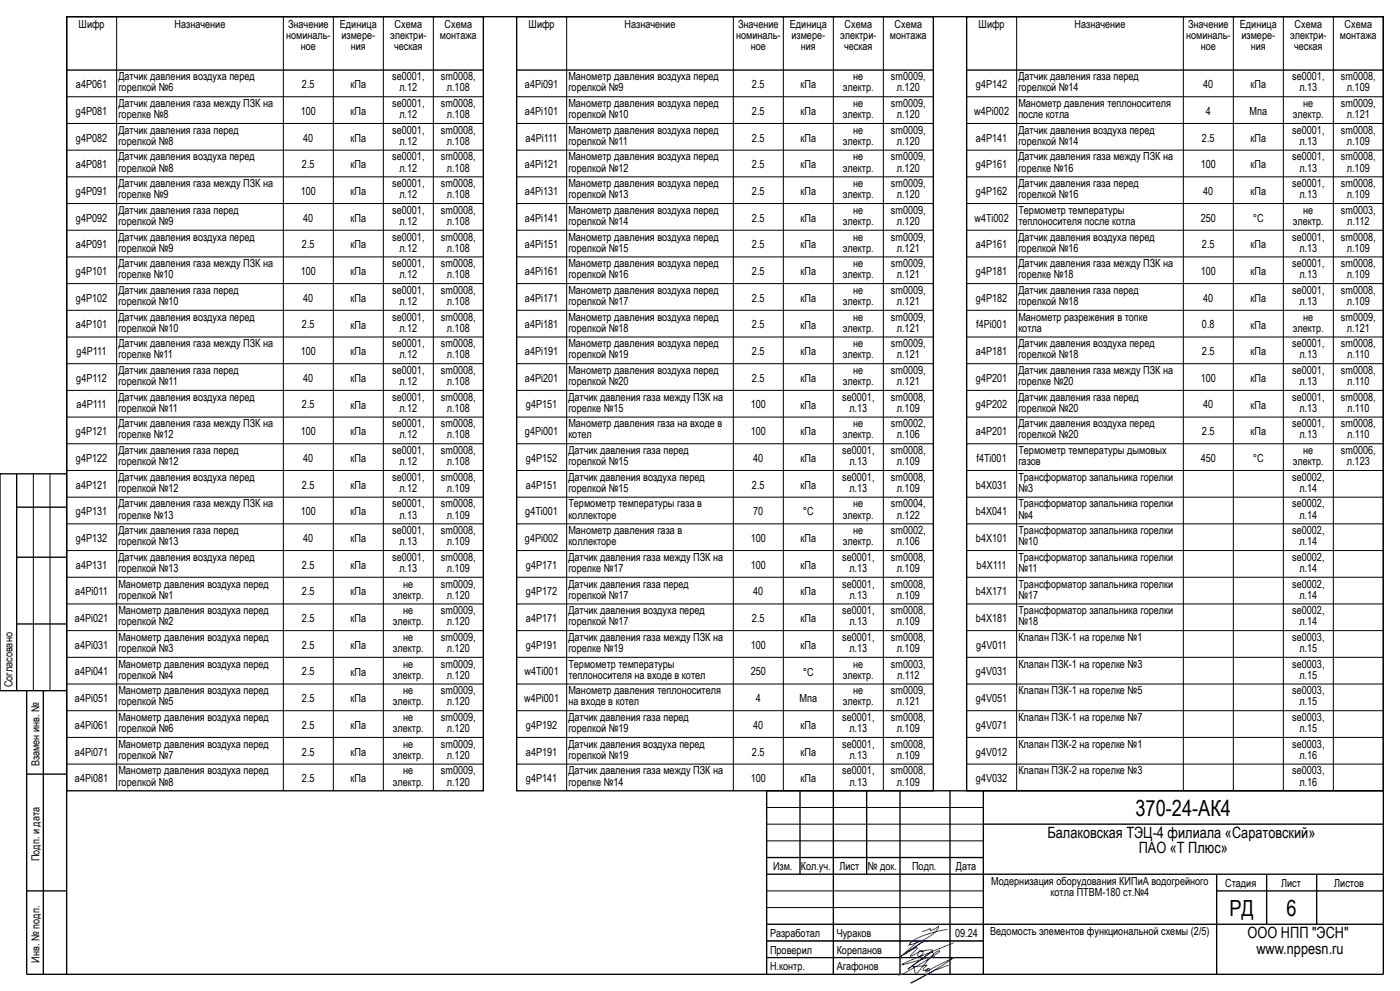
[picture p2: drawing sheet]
<svg xmlns="http://www.w3.org/2000/svg" width="420mm" height="297mm" viewBox="0 0 420 297" stroke-linecap="round" stroke-linejoin="round" font-family="sans-serif">
<defs><g id="words">
<g font-size="6.7">
<text x="340.6" y="244.6">370-24-АК4</text>
<text x="368.8" y="274.7">РД</text>
<text x="386" y="274.6">6</text>
</g>
<g font-size="4.7">
<text x="314.2" y="251.1">Балаковская ТЭЦ-4 филиала «Саратовский»</text>
<text x="341.6" y="255.8">ПАО «Т Плюс»</text>
<text x="374.3" y="281.1">ООО НПП &quot;ЭСН&quot;</text>
<text x="376.9" y="285.8">www.nppesn.ru</text>
</g>
<g font-size="3.3">
<text x="23.6" y="8.4">Шифр</text>
<text x="52.4" y="8.4">Назначение</text>
<text x="85.8" y="11.7">номиналь-</text>
<text x="86.4" y="8.3">Значение</text>
<text x="102" y="8.4">Единица</text>
<text x="102.4" y="11.7">измере-</text>
<text x="117" y="11.7">электри-</text>
<text x="118.4" y="8.3">Схема</text>
<text x="132" y="11.7">монтажа</text>
<text x="133.4" y="8.3">Схема</text>
<text x="158.6" y="8.4">Шифр</text>
<text x="187.4" y="8.4">Назначение</text>
<text x="220.8" y="11.7">номиналь-</text>
<text x="221.4" y="8.3">Значение</text>
<text x="237" y="8.4">Единица</text>
<text x="237.4" y="11.7">измере-</text>
<text x="252" y="11.7">электри-</text>
<text x="253.4" y="8.3">Схема</text>
<text x="267" y="11.7">монтажа</text>
<text x="268.4" y="8.3">Схема</text>
<text x="293.6" y="8.4">Шифр</text>
<text x="322.4" y="8.4">Назначение</text>
<text x="355.8" y="11.7">номиналь-</text>
<text x="356.4" y="8.3">Значение</text>
<text x="372" y="8.4">Единица</text>
<text x="372.4" y="11.7">измере-</text>
<text x="387" y="11.7">электри-</text>
<text x="388.4" y="8.3">Схема</text>
<text x="402" y="11.7">монтажа</text>
<text x="403.4" y="8.3">Схема</text>
<text x="90.2" y="15">ное</text>
<text x="105.2" y="15">ния</text>
<text x="118.2" y="15">ческая</text>
<text x="225.2" y="15">ное</text>
<text x="240.2" y="15">ния</text>
<text x="253.2" y="15">ческая</text>
<text x="360.2" y="15">ное</text>
<text x="375.2" y="15">ния</text>
<text x="388.2" y="15">ческая</text>
<text x="22.8" y="26.4">a4P061</text>
<text x="35.5" y="24.1">Датчик давления воздуха перед</text>
<text x="35.5" y="27.4">горелкой №6</text>
<text x="90.6" y="26.4">2.5</text>
<text x="105.2" y="26.5">кПа</text>
<text x="117.6" y="24.1">se0001,</text>
<text x="119.8" y="27.4">л.12</text>
<text x="132.3" y="24.1">sm0008,</text>
<text x="134" y="27.4">л.108</text>
<text x="157.5" y="26.4">a4Pi091</text>
<text x="170.5" y="24.1">Манометр давления воздуха перед</text>
<text x="170.5" y="27.4">горелкой №9</text>
<text x="225.6" y="26.4">2.5</text>
<text x="240.2" y="26.5">кПа</text>
<text x="252.9" y="27.4">электр.</text>
<text x="256" y="24.1">не</text>
<text x="267.3" y="24.1">sm0009,</text>
<text x="269" y="27.4">л.120</text>
<text x="292.8" y="26.4">g4P142</text>
<text x="305.5" y="24.1">Датчик давления газа перед</text>
<text x="305.5" y="27.4">горелкой №14</text>
<text x="361" y="26.4">40</text>
<text x="375.2" y="26.5">кПа</text>
<text x="387.6" y="24.1">se0001,</text>
<text x="389.8" y="27.4">л.13</text>
<text x="402.3" y="24.1">sm0008,</text>
<text x="404" y="27.4">л.109</text>
<text x="22.8" y="34.4">g4P081</text>
<text x="35.5" y="32.1">Датчик давления газа между ПЗК на</text>
<text x="35.5" y="35.4">горелке №8</text>
<text x="90.2" y="34.4">100</text>
<text x="105.2" y="34.5">кПа</text>
<text x="117.6" y="32.1">se0001,</text>
<text x="119.8" y="35.4">л.12</text>
<text x="132.3" y="32.1">sm0008,</text>
<text x="134" y="35.4">л.108</text>
<text x="157.5" y="34.4">a4Pi101</text>
<text x="170.5" y="32.1">Манометр давления воздуха перед</text>
<text x="170.5" y="35.4">горелкой №10</text>
<text x="225.6" y="34.4">2.5</text>
<text x="240.2" y="34.5">кПа</text>
<text x="252.9" y="35.4">электр.</text>
<text x="256" y="32.1">не</text>
<text x="267.3" y="32.1">sm0009,</text>
<text x="269" y="35.4">л.120</text>
<text x="292.3" y="34.4">w4Pi002</text>
<text x="305.5" y="32.1">Манометр давления теплоносителя</text>
<text x="305.5" y="35.4">после котла</text>
<text x="361.7" y="34.4">4</text>
<text x="374.9" y="34.5">Мпа</text>
<text x="387.9" y="35.4">электр.</text>
<text x="391" y="32.1">не</text>
<text x="402.3" y="32.1">sm0009,</text>
<text x="404" y="35.4">л.121</text>
<text x="35.5" y="40.1">Датчик давления газа перед</text>
<text x="117.6" y="40.1">se0001,</text>
<text x="132.3" y="40.1">sm0008,</text>
<text x="170.5" y="40.1">Манометр давления воздуха перед</text>
<text x="256" y="40.1">не</text>
<text x="267.3" y="40.1">sm0009,</text>
<text x="305.5" y="40.1">Датчик давления воздуха перед</text>
<text x="387.6" y="40.1">se0001,</text>
<text x="402.3" y="40.1">sm0008,</text>
<text x="22.8" y="42.4">g4P082</text>
<text x="35.5" y="43.4">горелкой №8</text>
<text x="91" y="42.4">40</text>
<text x="105.2" y="42.5">кПа</text>
<text x="119.8" y="43.4">л.12</text>
<text x="134" y="43.4">л.108</text>
<text x="157.7" y="42.4">a4Pi111</text>
<text x="170.5" y="43.4">горелкой №11</text>
<text x="225.6" y="42.4">2.5</text>
<text x="240.2" y="42.5">кПа</text>
<text x="252.9" y="43.4">электр.</text>
<text x="269" y="43.4">л.120</text>
<text x="292.8" y="42.4">a4P141</text>
<text x="305.5" y="43.4">горелкой №14</text>
<text x="360.6" y="42.4">2.5</text>
<text x="375.2" y="42.5">кПа</text>
<text x="389.8" y="43.4">л.13</text>
<text x="404" y="43.4">л.109</text>
<text x="22.8" y="50.4">a4P081</text>
<text x="35.5" y="48.1">Датчик давления воздуха перед</text>
<text x="35.5" y="51.4">горелкой №8</text>
<text x="90.6" y="50.4">2.5</text>
<text x="105.2" y="50.5">кПа</text>
<text x="117.6" y="48.1">se0001,</text>
<text x="119.8" y="51.4">л.12</text>
<text x="132.3" y="48.1">sm0008,</text>
<text x="134" y="51.4">л.108</text>
<text x="157.5" y="50.4">a4Pi121</text>
<text x="170.5" y="48.1">Манометр давления воздуха перед</text>
<text x="170.5" y="51.4">горелкой №12</text>
<text x="225.6" y="50.4">2.5</text>
<text x="240.2" y="50.5">кПа</text>
<text x="252.9" y="51.4">электр.</text>
<text x="256" y="48.1">не</text>
<text x="267.3" y="48.1">sm0009,</text>
<text x="269" y="51.4">л.120</text>
<text x="292.8" y="50.4">g4P161</text>
<text x="305.5" y="48.1">Датчик давления газа между ПЗК на</text>
<text x="305.5" y="51.4">горелке №16</text>
<text x="360.2" y="50.4">100</text>
<text x="375.2" y="50.5">кПа</text>
<text x="387.6" y="48.1">se0001,</text>
<text x="389.8" y="51.4">л.13</text>
<text x="402.3" y="48.1">sm0008,</text>
<text x="404" y="51.4">л.109</text>
<text x="22.8" y="58.4">g4P091</text>
<text x="35.5" y="56.1">Датчик давления газа между ПЗК на</text>
<text x="35.5" y="59.4">горелке №9</text>
<text x="90.2" y="58.4">100</text>
<text x="105.2" y="58.5">кПа</text>
<text x="117.6" y="56.1">se0001,</text>
<text x="119.8" y="59.4">л.12</text>
<text x="132.3" y="56.1">sm0008,</text>
<text x="134" y="59.4">л.108</text>
<text x="157.5" y="58.4">a4Pi131</text>
<text x="170.5" y="56.1">Манометр давления воздуха перед</text>
<text x="170.5" y="59.4">горелкой №13</text>
<text x="225.6" y="58.4">2.5</text>
<text x="240.2" y="58.5">кПа</text>
<text x="252.9" y="59.4">электр.</text>
<text x="256" y="56.1">не</text>
<text x="267.3" y="56.1">sm0009,</text>
<text x="269" y="59.4">л.120</text>
<text x="292.8" y="58.4">g4P162</text>
<text x="305.5" y="56.1">Датчик давления газа перед</text>
<text x="305.5" y="59.4">горелкой №16</text>
<text x="361" y="58.4">40</text>
<text x="375.2" y="58.5">кПа</text>
<text x="387.6" y="56.1">se0001,</text>
<text x="389.8" y="59.4">л.13</text>
<text x="402.3" y="56.1">sm0008,</text>
<text x="404" y="59.4">л.109</text>
<text x="35.5" y="64.1">Датчик давления газа перед</text>
<text x="117.6" y="64.1">se0001,</text>
<text x="132.3" y="64.1">sm0008,</text>
<text x="170.5" y="64.1">Манометр давления воздуха перед</text>
<text x="256" y="64.1">не</text>
<text x="267.3" y="64.1">sm0009,</text>
<text x="305.5" y="64.1">Термометр температуры</text>
<text x="391" y="64.1">не</text>
<text x="402.3" y="64.1">sm0003,</text>
<text x="22.8" y="66.4">g4P092</text>
<text x="35.5" y="67.4">горелкой №9</text>
<text x="91" y="66.4">40</text>
<text x="105.2" y="66.5">кПа</text>
<text x="119.8" y="67.4">л.12</text>
<text x="134" y="67.4">л.108</text>
<text x="157.5" y="66.4">a4Pi141</text>
<text x="170.5" y="67.4">горелкой №14</text>
<text x="225.6" y="66.4">2.5</text>
<text x="240.2" y="66.5">кПа</text>
<text x="252.9" y="67.4">электр.</text>
<text x="269" y="67.4">л.120</text>
<text x="292.4" y="66.4">w4Ti002</text>
<text x="305.5" y="67.4">теплоносителя после котла</text>
<text x="360.2" y="66.4">250</text>
<text x="375.8" y="66.5">°C</text>
<text x="387.9" y="67.4">электр.</text>
<text x="404.1" y="67.4">л.112</text>
<text x="22.8" y="74.4">a4P091</text>
<text x="35.5" y="72.1">Датчик давления воздуха перед</text>
<text x="35.5" y="75.4">горелкой №9</text>
<text x="90.6" y="74.4">2.5</text>
<text x="105.2" y="74.5">кПа</text>
<text x="117.6" y="72.1">se0001,</text>
<text x="119.8" y="75.4">л.12</text>
<text x="132.3" y="72.1">sm0008,</text>
<text x="134" y="75.4">л.108</text>
<text x="157.5" y="74.4">a4Pi151</text>
<text x="170.5" y="72.1">Манометр давления воздуха перед</text>
<text x="170.5" y="75.4">горелкой №15</text>
<text x="225.6" y="74.4">2.5</text>
<text x="240.2" y="74.5">кПа</text>
<text x="252.9" y="75.4">электр.</text>
<text x="256" y="72.1">не</text>
<text x="267.3" y="72.1">sm0009,</text>
<text x="269" y="75.4">л.121</text>
<text x="292.8" y="74.4">a4P161</text>
<text x="305.5" y="72.1">Датчик давления воздуха перед</text>
<text x="305.5" y="75.4">горелкой №16</text>
<text x="360.6" y="74.4">2.5</text>
<text x="375.2" y="74.5">кПа</text>
<text x="387.6" y="72.1">se0001,</text>
<text x="389.8" y="75.4">л.13</text>
<text x="402.3" y="72.1">sm0008,</text>
<text x="404" y="75.4">л.109</text>
<text x="22.8" y="82.4">g4P101</text>
<text x="35.5" y="80.1">Датчик давления газа между ПЗК на</text>
<text x="35.5" y="83.4">горелке №10</text>
<text x="90.2" y="82.4">100</text>
<text x="105.2" y="82.5">кПа</text>
<text x="117.6" y="80.1">se0001,</text>
<text x="119.8" y="83.4">л.12</text>
<text x="132.3" y="80.1">sm0008,</text>
<text x="134" y="83.4">л.108</text>
<text x="157.5" y="82.4">a4Pi161</text>
<text x="170.5" y="80.1">Манометр давления воздуха перед</text>
<text x="170.5" y="83.4">горелкой №16</text>
<text x="225.6" y="82.4">2.5</text>
<text x="240.2" y="82.5">кПа</text>
<text x="252.9" y="83.4">электр.</text>
<text x="256" y="80.1">не</text>
<text x="267.3" y="80.1">sm0009,</text>
<text x="269" y="83.4">л.121</text>
<text x="292.8" y="82.4">g4P181</text>
<text x="305.5" y="80.1">Датчик давления газа между ПЗК на</text>
<text x="305.5" y="83.4">горелке №18</text>
<text x="360.2" y="82.4">100</text>
<text x="375.2" y="82.5">кПа</text>
<text x="387.6" y="80.1">se0001,</text>
<text x="389.8" y="83.4">л.13</text>
<text x="402.3" y="80.1">sm0008,</text>
<text x="404" y="83.4">л.109</text>
<text x="35.5" y="88.1">Датчик давления газа перед</text>
<text x="117.6" y="88.1">se0001,</text>
<text x="132.3" y="88.1">sm0008,</text>
<text x="170.5" y="88.1">Манометр давления воздуха перед</text>
<text x="256" y="88.1">не</text>
<text x="267.3" y="88.1">sm0009,</text>
<text x="305.5" y="88.1">Датчик давления газа перед</text>
<text x="387.6" y="88.1">se0001,</text>
<text x="402.3" y="88.1">sm0008,</text>
<text x="22.8" y="90.4">g4P102</text>
<text x="35.5" y="91.4">горелкой №10</text>
<text x="91" y="90.4">40</text>
<text x="105.2" y="90.5">кПа</text>
<text x="119.8" y="91.4">л.12</text>
<text x="134" y="91.4">л.108</text>
<text x="157.5" y="90.4">a4Pi171</text>
<text x="170.5" y="91.4">горелкой №17</text>
<text x="225.6" y="90.4">2.5</text>
<text x="240.2" y="90.5">кПа</text>
<text x="252.9" y="91.4">электр.</text>
<text x="269" y="91.4">л.121</text>
<text x="292.8" y="90.4">g4P182</text>
<text x="305.5" y="91.4">горелкой №18</text>
<text x="361" y="90.4">40</text>
<text x="375.2" y="90.5">кПа</text>
<text x="389.8" y="91.4">л.13</text>
<text x="404" y="91.4">л.109</text>
<text x="22.8" y="98.4">a4P101</text>
<text x="35.5" y="96.1">Датчик давления воздуха перед</text>
<text x="35.5" y="99.4">горелкой №10</text>
<text x="90.6" y="98.4">2.5</text>
<text x="105.2" y="98.5">кПа</text>
<text x="117.6" y="96.1">se0001,</text>
<text x="119.8" y="99.4">л.12</text>
<text x="132.3" y="96.1">sm0008,</text>
<text x="134" y="99.4">л.108</text>
<text x="157.5" y="98.4">a4Pi181</text>
<text x="170.5" y="96.1">Манометр давления воздуха перед</text>
<text x="170.5" y="99.4">горелкой №18</text>
<text x="225.6" y="98.4">2.5</text>
<text x="240.2" y="98.5">кПа</text>
<text x="252.9" y="99.4">электр.</text>
<text x="256" y="96.1">не</text>
<text x="267.3" y="96.1">sm0009,</text>
<text x="269" y="99.4">л.121</text>
<text x="292.9" y="98.4">f4Pi001</text>
<text x="305.5" y="96.1">Манометр разрежения в топке</text>
<text x="305.5" y="99.4">котла</text>
<text x="360.6" y="98.4">0.8</text>
<text x="375.2" y="98.5">кПа</text>
<text x="387.9" y="99.4">электр.</text>
<text x="391" y="96.1">не</text>
<text x="402.3" y="96.1">sm0009,</text>
<text x="404" y="99.4">л.121</text>
<text x="23" y="106.4">g4P111</text>
<text x="35.5" y="104.1">Датчик давления газа между ПЗК на</text>
<text x="35.5" y="107.4">горелке №11</text>
<text x="90.2" y="106.4">100</text>
<text x="105.2" y="106.5">кПа</text>
<text x="117.6" y="104.1">se0001,</text>
<text x="119.8" y="107.4">л.12</text>
<text x="132.3" y="104.1">sm0008,</text>
<text x="134" y="107.4">л.108</text>
<text x="157.5" y="106.4">a4Pi191</text>
<text x="170.5" y="104.1">Манометр давления воздуха перед</text>
<text x="170.5" y="107.4">горелкой №19</text>
<text x="225.6" y="106.4">2.5</text>
<text x="240.2" y="106.5">кПа</text>
<text x="252.9" y="107.4">электр.</text>
<text x="256" y="104.1">не</text>
<text x="267.3" y="104.1">sm0009,</text>
<text x="269" y="107.4">л.121</text>
<text x="292.8" y="106.4">a4P181</text>
<text x="305.5" y="104.1">Датчик давления воздуха перед</text>
<text x="305.5" y="107.4">горелкой №18</text>
<text x="360.6" y="106.4">2.5</text>
<text x="375.2" y="106.5">кПа</text>
<text x="387.6" y="104.1">se0001,</text>
<text x="389.8" y="107.4">л.13</text>
<text x="402.3" y="104.1">sm0008,</text>
<text x="404.1" y="107.4">л.110</text>
<text x="35.5" y="112.1">Датчик давления газа перед</text>
<text x="117.6" y="112.1">se0001,</text>
<text x="132.3" y="112.1">sm0008,</text>
<text x="170.5" y="112.1">Манометр давления воздуха перед</text>
<text x="256" y="112.1">не</text>
<text x="267.3" y="112.1">sm0009,</text>
<text x="305.5" y="112.1">Датчик давления газа между ПЗК на</text>
<text x="387.6" y="112.1">se0001,</text>
<text x="402.3" y="112.1">sm0008,</text>
<text x="22.9" y="114.4">g4P112</text>
<text x="35.5" y="115.4">горелкой №11</text>
<text x="91" y="114.4">40</text>
<text x="105.2" y="114.5">кПа</text>
<text x="119.8" y="115.4">л.12</text>
<text x="134" y="115.4">л.108</text>
<text x="157.5" y="114.4">a4Pi201</text>
<text x="170.5" y="115.4">горелкой №20</text>
<text x="225.6" y="114.4">2.5</text>
<text x="240.2" y="114.5">кПа</text>
<text x="252.9" y="115.4">электр.</text>
<text x="269" y="115.4">л.121</text>
<text x="292.8" y="114.4">g4P201</text>
<text x="305.5" y="115.4">горелке №20</text>
<text x="360.2" y="114.4">100</text>
<text x="375.2" y="114.5">кПа</text>
<text x="389.8" y="115.4">л.13</text>
<text x="404.1" y="115.4">л.110</text>
<text x="23" y="122.4">a4P111</text>
<text x="35.5" y="120.1">Датчик давления воздуха перед</text>
<text x="35.5" y="123.4">горелкой №11</text>
<text x="90.6" y="122.4">2.5</text>
<text x="105.2" y="122.5">кПа</text>
<text x="117.6" y="120.1">se0001,</text>
<text x="119.8" y="123.4">л.12</text>
<text x="132.3" y="120.1">sm0008,</text>
<text x="134" y="123.4">л.108</text>
<text x="157.8" y="122.4">g4P151</text>
<text x="170.5" y="120.1">Датчик давления газа между ПЗК на</text>
<text x="170.5" y="123.4">горелке №15</text>
<text x="225.2" y="122.4">100</text>
<text x="240.2" y="122.5">кПа</text>
<text x="252.6" y="120.1">se0001,</text>
<text x="254.8" y="123.4">л.13</text>
<text x="267.3" y="120.1">sm0008,</text>
<text x="269" y="123.4">л.109</text>
<text x="292.8" y="122.4">g4P202</text>
<text x="305.5" y="120.1">Датчик давления газа перед</text>
<text x="305.5" y="123.4">горелкой №20</text>
<text x="361" y="122.4">40</text>
<text x="375.2" y="122.5">кПа</text>
<text x="387.6" y="120.1">se0001,</text>
<text x="389.8" y="123.4">л.13</text>
<text x="402.3" y="120.1">sm0008,</text>
<text x="404.1" y="123.4">л.110</text>
<text x="22.8" y="130.4">g4P121</text>
<text x="35.5" y="128.1">Датчик давления газа между ПЗК на</text>
<text x="35.5" y="131.4">горелке №12</text>
<text x="90.2" y="130.4">100</text>
<text x="105.2" y="130.5">кПа</text>
<text x="117.6" y="128.1">se0001,</text>
<text x="119.8" y="131.4">л.12</text>
<text x="132.3" y="128.1">sm0008,</text>
<text x="134" y="131.4">л.108</text>
<text x="157.5" y="130.4">g4Pi001</text>
<text x="170.5" y="128.1">Манометр давления газа на входе в</text>
<text x="170.5" y="131.4">котел</text>
<text x="225.2" y="130.4">100</text>
<text x="240.2" y="130.5">кПа</text>
<text x="252.9" y="131.4">электр.</text>
<text x="256" y="128.1">не</text>
<text x="267.3" y="128.1">sm0002,</text>
<text x="269" y="131.4">л.106</text>
<text x="292.8" y="130.4">a4P201</text>
<text x="305.5" y="128.1">Датчик давления воздуха перед</text>
<text x="305.5" y="131.4">горелкой №20</text>
<text x="360.6" y="130.4">2.5</text>
<text x="375.2" y="130.5">кПа</text>
<text x="387.6" y="128.1">se0001,</text>
<text x="389.8" y="131.4">л.13</text>
<text x="402.3" y="128.1">sm0008,</text>
<text x="404.1" y="131.4">л.110</text>
<text x="35.5" y="136.1">Датчик давления газа перед</text>
<text x="117.6" y="136.1">se0001,</text>
<text x="132.3" y="136.1">sm0008,</text>
<text x="170.5" y="136.1">Датчик давления газа перед</text>
<text x="252.6" y="136.1">se0001,</text>
<text x="267.3" y="136.1">sm0008,</text>
<text x="305.5" y="136.1">Термометр температуры дымовых</text>
<text x="391" y="136.1">не</text>
<text x="402.3" y="136.1">sm0006,</text>
<text x="22.8" y="138.4">g4P122</text>
<text x="35.5" y="139.4">горелкой №12</text>
<text x="91" y="138.4">40</text>
<text x="105.2" y="138.5">кПа</text>
<text x="119.8" y="139.4">л.12</text>
<text x="134" y="139.4">л.108</text>
<text x="157.8" y="138.4">g4P152</text>
<text x="170.5" y="139.4">горелкой №15</text>
<text x="226" y="138.4">40</text>
<text x="240.2" y="138.5">кПа</text>
<text x="254.8" y="139.4">л.13</text>
<text x="269" y="139.4">л.109</text>
<text x="293" y="138.4">f4Ti001</text>
<text x="305.5" y="139.4">газов</text>
<text x="360.2" y="138.4">450</text>
<text x="375.8" y="138.5">°C</text>
<text x="387.9" y="139.4">электр.</text>
<text x="404" y="139.4">л.123</text>
<text x="22.8" y="146.4">a4P121</text>
<text x="35.5" y="144.1">Датчик давления воздуха перед</text>
<text x="35.5" y="147.4">горелкой №12</text>
<text x="90.6" y="146.4">2.5</text>
<text x="105.2" y="146.5">кПа</text>
<text x="117.6" y="144.1">se0001,</text>
<text x="119.8" y="147.4">л.12</text>
<text x="132.3" y="144.1">sm0008,</text>
<text x="134" y="147.4">л.109</text>
<text x="157.8" y="146.4">a4P151</text>
<text x="170.5" y="144.1">Датчик давления воздуха перед</text>
<text x="170.5" y="147.4">горелкой №15</text>
<text x="225.6" y="146.4">2.5</text>
<text x="240.2" y="146.5">кПа</text>
<text x="252.6" y="144.1">se0001,</text>
<text x="254.8" y="147.4">л.13</text>
<text x="267.3" y="144.1">sm0008,</text>
<text x="269" y="147.4">л.109</text>
<text x="292.8" y="146.4">b4X031</text>
<text x="305.5" y="144.1">Трансформатор запальника горелки</text>
<text x="305.5" y="147.4">№3</text>
<text x="387.6" y="144.1">se0002,</text>
<text x="389.8" y="147.4">л.14</text>
<text x="22.8" y="154.4">g4P131</text>
<text x="35.5" y="152.1">Датчик давления газа между ПЗК на</text>
<text x="35.5" y="155.4">горелке №13</text>
<text x="90.2" y="154.4">100</text>
<text x="105.2" y="154.5">кПа</text>
<text x="117.6" y="152.1">se0001,</text>
<text x="119.8" y="155.4">л.13</text>
<text x="132.3" y="152.1">sm0008,</text>
<text x="134" y="155.4">л.109</text>
<text x="157.6" y="154.4">g4Ti001</text>
<text x="170.5" y="152.1">Термометр температуры газа в</text>
<text x="170.5" y="155.4">коллекторе</text>
<text x="226" y="154.4">70</text>
<text x="240.8" y="154.5">°C</text>
<text x="252.9" y="155.4">электр.</text>
<text x="256" y="152.1">не</text>
<text x="267.3" y="152.1">sm0004,</text>
<text x="269" y="155.4">л.122</text>
<text x="292.8" y="154.4">b4X041</text>
<text x="305.5" y="152.1">Трансформатор запальника горелки</text>
<text x="305.5" y="155.4">№4</text>
<text x="387.6" y="152.1">se0002,</text>
<text x="389.8" y="155.4">л.14</text>
<text x="35.5" y="160.1">Датчик давления газа перед</text>
<text x="117.6" y="160.1">se0001,</text>
<text x="132.3" y="160.1">sm0008,</text>
<text x="170.5" y="160.1">Манометр давления газа в</text>
<text x="256" y="160.1">не</text>
<text x="267.3" y="160.1">sm0002,</text>
<text x="305.5" y="160.1">Трансформатор запальника горелки</text>
<text x="387.6" y="160.1">se0002,</text>
<text x="22.8" y="162.4">g4P132</text>
<text x="35.5" y="163.4">горелкой №13</text>
<text x="91" y="162.4">40</text>
<text x="105.2" y="162.5">кПа</text>
<text x="119.8" y="163.4">л.13</text>
<text x="134" y="163.4">л.109</text>
<text x="157.5" y="162.4">g4Pi002</text>
<text x="170.5" y="163.4">коллекторе</text>
<text x="225.2" y="162.4">100</text>
<text x="240.2" y="162.5">кПа</text>
<text x="252.9" y="163.4">электр.</text>
<text x="269" y="163.4">л.106</text>
<text x="292.8" y="162.4">b4X101</text>
<text x="305.5" y="163.4">№10</text>
<text x="389.8" y="163.4">л.14</text>
<text x="22.8" y="170.4">a4P131</text>
<text x="35.5" y="168.1">Датчик давления воздуха перед</text>
<text x="35.5" y="171.4">горелкой №13</text>
<text x="90.6" y="170.4">2.5</text>
<text x="105.2" y="170.5">кПа</text>
<text x="117.6" y="168.1">se0001,</text>
<text x="119.8" y="171.4">л.13</text>
<text x="132.3" y="168.1">sm0008,</text>
<text x="134" y="171.4">л.109</text>
<text x="157.8" y="170.4">g4P171</text>
<text x="170.5" y="168.1">Датчик давления газа между ПЗК на</text>
<text x="170.5" y="171.4">горелке №17</text>
<text x="225.2" y="170.4">100</text>
<text x="240.2" y="170.5">кПа</text>
<text x="252.6" y="168.1">se0001,</text>
<text x="254.8" y="171.4">л.13</text>
<text x="267.3" y="168.1">sm0008,</text>
<text x="269" y="171.4">л.109</text>
<text x="293" y="170.4">b4X111</text>
<text x="305.5" y="168.1">Трансформатор запальника горелки</text>
<text x="305.5" y="171.4">№11</text>
<text x="387.6" y="168.1">se0002,</text>
<text x="389.8" y="171.4">л.14</text>
<text x="22.6" y="178.4">a4Pi011</text>
<text x="35.5" y="176.1">Манометр давления воздуха перед</text>
<text x="35.5" y="179.4">горелкой №1</text>
<text x="90.6" y="178.4">2.5</text>
<text x="105.2" y="178.5">кПа</text>
<text x="117.9" y="179.4">электр.</text>
<text x="121" y="176.1">не</text>
<text x="132.3" y="176.1">sm0009,</text>
<text x="134" y="179.4">л.120</text>
<text x="157.8" y="178.4">g4P172</text>
<text x="170.5" y="176.1">Датчик давления газа перед</text>
<text x="170.5" y="179.4">горелкой №17</text>
<text x="226" y="178.4">40</text>
<text x="240.2" y="178.5">кПа</text>
<text x="252.6" y="176.1">se0001,</text>
<text x="254.8" y="179.4">л.13</text>
<text x="267.3" y="176.1">sm0008,</text>
<text x="269" y="179.4">л.109</text>
<text x="292.8" y="178.4">b4X171</text>
<text x="305.5" y="176.1">Трансформатор запальника горелки</text>
<text x="305.5" y="179.4">№17</text>
<text x="387.6" y="176.1">se0002,</text>
<text x="389.8" y="179.4">л.14</text>
<text x="35.5" y="184.1">Манометр давления воздуха перед</text>
<text x="121" y="184.1">не</text>
<text x="132.3" y="184.1">sm0009,</text>
<text x="170.5" y="184.1">Датчик давления воздуха перед</text>
<text x="252.6" y="184.1">se0001,</text>
<text x="267.3" y="184.1">sm0008,</text>
<text x="305.5" y="184.1">Трансформатор запальника горелки</text>
<text x="387.6" y="184.1">se0002,</text>
<text x="22.5" y="186.4">a4Pi021</text>
<text x="35.5" y="187.4">горелкой №2</text>
<text x="90.6" y="186.4">2.5</text>
<text x="105.2" y="186.5">кПа</text>
<text x="117.9" y="187.4">электр.</text>
<text x="134" y="187.4">л.120</text>
<text x="157.8" y="186.4">a4P171</text>
<text x="170.5" y="187.4">горелкой №17</text>
<text x="225.6" y="186.4">2.5</text>
<text x="240.2" y="186.5">кПа</text>
<text x="254.8" y="187.4">л.13</text>
<text x="269" y="187.4">л.109</text>
<text x="292.8" y="186.4">b4X181</text>
<text x="305.5" y="187.4">№18</text>
<text x="389.8" y="187.4">л.14</text>
<text x="22.5" y="194.4">a4Pi031</text>
<text x="35.5" y="192.1">Манометр давления воздуха перед</text>
<text x="35.5" y="195.4">горелкой №3</text>
<text x="90.6" y="194.4">2.5</text>
<text x="105.2" y="194.5">кПа</text>
<text x="117.9" y="195.4">электр.</text>
<text x="121" y="192.1">не</text>
<text x="132.3" y="192.1">sm0009,</text>
<text x="134" y="195.4">л.120</text>
<text x="157.8" y="194.4">g4P191</text>
<text x="170.5" y="192.1">Датчик давления газа между ПЗК на</text>
<text x="170.5" y="195.4">горелке №19</text>
<text x="225.2" y="194.4">100</text>
<text x="240.2" y="194.5">кПа</text>
<text x="252.6" y="192.1">se0001,</text>
<text x="254.8" y="195.4">л.13</text>
<text x="267.3" y="192.1">sm0008,</text>
<text x="269" y="195.4">л.109</text>
<text x="292.9" y="194.4">g4V011</text>
<text x="305.5" y="192.1">Клапан ПЗК-1 на горелке №1</text>
<text x="387.6" y="192.1">se0003,</text>
<text x="389.8" y="195.4">л.15</text>
<text x="22.5" y="202.4">a4Pi041</text>
<text x="35.5" y="200.1">Манометр давления воздуха перед</text>
<text x="35.5" y="203.4">горелкой №4</text>
<text x="90.6" y="202.4">2.5</text>
<text x="105.2" y="202.5">кПа</text>
<text x="117.9" y="203.4">электр.</text>
<text x="121" y="200.1">не</text>
<text x="132.3" y="200.1">sm0009,</text>
<text x="134" y="203.4">л.120</text>
<text x="157.4" y="202.4">w4Ti001</text>
<text x="170.5" y="200.1">Термометр температуры</text>
<text x="170.5" y="203.4">теплоносителя на входе в котел</text>
<text x="225.2" y="202.4">250</text>
<text x="240.8" y="202.5">°C</text>
<text x="252.9" y="203.4">электр.</text>
<text x="256" y="200.1">не</text>
<text x="267.3" y="200.1">sm0003,</text>
<text x="269.1" y="203.4">л.112</text>
<text x="292.8" y="202.4">g4V031</text>
<text x="305.5" y="200.1">Клапан ПЗК-1 на горелке №3</text>
<text x="387.6" y="200.1">se0003,</text>
<text x="389.8" y="203.4">л.15</text>
<text x="3.8" y="206" transform="rotate(-90 3.8 206)">Согласовано</text>
<text x="35.5" y="208.1">Манометр давления воздуха перед</text>
<text x="121" y="208.1">не</text>
<text x="132.3" y="208.1">sm0009,</text>
<text x="170.5" y="208.1">Манометр давления теплоносителя</text>
<text x="256" y="208.1">не</text>
<text x="267.3" y="208.1">sm0009,</text>
<text x="305.5" y="208.1">Клапан ПЗК-1 на горелке №5</text>
<text x="387.6" y="208.1">se0003,</text>
<text x="22.5" y="210.4">a4Pi051</text>
<text x="35.5" y="211.4">горелкой №5</text>
<text x="90.6" y="210.4">2.5</text>
<text x="105.2" y="210.5">кПа</text>
<text x="117.9" y="211.4">электр.</text>
<text x="134" y="211.4">л.120</text>
<text x="157.3" y="210.4">w4Pi001</text>
<text x="170.5" y="211.4">на входе в котел</text>
<text x="226.7" y="210.4">4</text>
<text x="239.9" y="210.5">Мпа</text>
<text x="252.9" y="211.4">электр.</text>
<text x="269" y="211.4">л.121</text>
<text x="292.8" y="210.4">g4V051</text>
<text x="389.8" y="211.4">л.15</text>
<text x="22.5" y="218.4">a4Pi061</text>
<text x="35.5" y="216.1">Манометр давления воздуха перед</text>
<text x="35.5" y="219.4">горелкой №6</text>
<text x="90.6" y="218.4">2.5</text>
<text x="105.2" y="218.5">кПа</text>
<text x="117.9" y="219.4">электр.</text>
<text x="121" y="216.1">не</text>
<text x="132.3" y="216.1">sm0009,</text>
<text x="134" y="219.4">л.120</text>
<text x="157.8" y="218.4">g4P192</text>
<text x="170.5" y="216.1">Датчик давления газа перед</text>
<text x="170.5" y="219.4">горелкой №19</text>
<text x="226" y="218.4">40</text>
<text x="240.2" y="218.5">кПа</text>
<text x="252.6" y="216.1">se0001,</text>
<text x="254.8" y="219.4">л.13</text>
<text x="267.3" y="216.1">sm0008,</text>
<text x="269" y="219.4">л.109</text>
<text x="292.8" y="218.4">g4V071</text>
<text x="305.5" y="216.1">Клапан ПЗК-1 на горелке №7</text>
<text x="387.6" y="216.1">se0003,</text>
<text x="389.8" y="219.4">л.15</text>
<text x="22.5" y="226.4">a4Pi071</text>
<text x="35.5" y="224.1">Манометр давления воздуха перед</text>
<text x="35.5" y="227.4">горелкой №7</text>
<text x="90.6" y="226.4">2.5</text>
<text x="105.2" y="226.5">кПа</text>
<text x="117.9" y="227.4">электр.</text>
<text x="121" y="224.1">не</text>
<text x="132.3" y="224.1">sm0009,</text>
<text x="134" y="227.4">л.120</text>
<text x="157.8" y="226.4">a4P191</text>
<text x="170.5" y="224.1">Датчик давления воздуха перед</text>
<text x="170.5" y="227.4">горелкой №19</text>
<text x="225.6" y="226.4">2.5</text>
<text x="240.2" y="226.5">кПа</text>
<text x="252.6" y="224.1">se0001,</text>
<text x="254.8" y="227.4">л.13</text>
<text x="267.3" y="224.1">sm0008,</text>
<text x="269" y="227.4">л.109</text>
<text x="292.8" y="226.4">g4V012</text>
<text x="305.5" y="224.1">Клапан ПЗК-2 на горелке №1</text>
<text x="387.6" y="224.1">se0003,</text>
<text x="389.8" y="227.4">л.16</text>
<text x="11.8" y="229.7" transform="rotate(-90 11.8 229.7)">Взамен инв. №</text>
<text x="35.5" y="232.1">Манометр давления воздуха перед</text>
<text x="121" y="232.1">не</text>
<text x="132.3" y="232.1">sm0009,</text>
<text x="170.5" y="232.1">Датчик давления газа между ПЗК на</text>
<text x="252.6" y="232.1">se0001,</text>
<text x="267.3" y="232.1">sm0008,</text>
<text x="305.5" y="232.1">Клапан ПЗК-2 на горелке №3</text>
<text x="387.6" y="232.1">se0003,</text>
<text x="22.5" y="234.4">a4Pi081</text>
<text x="35.5" y="235.4">горелкой №8</text>
<text x="90.6" y="234.4">2.5</text>
<text x="105.2" y="234.5">кПа</text>
<text x="117.9" y="235.4">электр.</text>
<text x="134" y="235.4">л.120</text>
<text x="157.8" y="234.4">g4P141</text>
<text x="170.5" y="235.4">горелке №14</text>
<text x="225.2" y="234.4">100</text>
<text x="240.2" y="234.5">кПа</text>
<text x="254.8" y="235.4">л.13</text>
<text x="269" y="235.4">л.109</text>
<text x="292.8" y="234.4">g4V032</text>
<text x="389.8" y="235.4">л.16</text>
<text x="11.8" y="258.1" transform="rotate(-90 11.8 258.1)">Подп. и дата</text>
<text x="231.9" y="260.8">Изм.</text>
<text x="240.2" y="260.8">Кол.уч.</text>
<text x="251.8" y="260.8">Лист</text>
<text x="260.4" y="260.8">№ док.</text>
<text x="273.6" y="260.8">Подп.</text>
<text x="286.8" y="260.8">Дата</text>
<text x="297.4" y="265.1">Модернизация оборудования КИПиА водогрейного</text>
<text x="315.2" y="268.4">котла ПТВМ-180 ст.№4</text>
<text x="367.5" y="265.8">Стадия</text>
<text x="384.3" y="265.8">Лист</text>
<text x="400.3" y="265.8">Листов</text>
<text x="231" y="280.7">Разработал</text>
<text x="251" y="280.8">Чураков</text>
<text x="286.6" y="280.8">09.24</text>
<text x="297.1" y="280.1">Ведомость элементов функциональной схемы (2/5)</text>
<text x="231" y="285.8">Проверил</text>
<text x="251" y="285.8">Корепанов</text>
<text x="11.8" y="288.5" transform="rotate(-90 11.8 288.5)">Инв. № подп.</text>
<text x="231" y="290.8">Н.контр.</text>
<text x="251" y="290.8">Агафонов</text>
</g>
</g></defs>
<g fill="#000" stroke="#000" stroke-width=".3">
<path d="M20 29h125zM20 37h125zM155 29h125zM155 37h125zM290 29h125zM290 37h125zM20 45h125zM20 53h125zM155 45h125zM155 53h125zM290 45h125zM290 53h125z"/>
<path d="M20 61h125zM20 69h125zM20 77h125zM155 61h125zM155 69h125zM155 77h125zM290 61h125zM290 69h125zM290 77h125zM20 85h125zM20 93h125zM155 85h125z"/>
<path d="M155 93h125zM290 85h125zM290 93h125zM20 101h125zM20 109h125zM20 117h125zM155 101h125zM155 109h125zM155 117h125zM290 101h125zM290 109h125zM290 117h125z"/>
<path d="M20 125h125zM20 133h125zM155 125h125zM155 133h125zM290 125h125zM290 133h125zM20 141h125zM20 149h125zM20 157h125zM155 141h125zM155 149h125zM155 157h125z"/>
<path d="M290 141h125zM290 149h125zM290 157h125zM20 165h125zM20 173h125zM155 165h125zM155 173h125zM290 165h125zM290 173h125zM20 181h125zM20 189h125zM20 197h125z"/>
<path d="M155 181h125zM155 189h125zM155 197h125zM290 181h125zM290 189h125zM290 197h125zM10 142v65zM15 142v65zM20 205h125zM20 213h125zM155 205h125zM155 213h125z"/>
<path d="M290 205h125zM290 213h125zM20 221h125zM20 229h125zM35 5v232zM85 5v232zM100 5v232zM115 5v232zM130 5v232zM155 221h125zM155 229h125zM170 5v232z"/>
<path d="M220 5v232zM235 5v232zM250 5v232zM265 5v232zM290 221h125zM290 229h125zM305 5v232zM355 5v232zM370 5v232zM385 5v232zM400 5v232zM230 252h65z"/>
<path d="M230 247h65zM230 242h65zM230 277h65zM230 272h65zM230 267h65zM230 287h65zM230 282h65z"/>
</g>
<g fill="#000" stroke="#000" stroke-width=".4">
<path d="M20 5h395zM20 21h125zM155 21h125zM290 21h125zM5 152h15zM5 167h15zM5 187h15zM5 142v65zM8 207v85zM13 207v85zM8 232h12zM230 237h185z"/>
<path d="M230 257h65zM295 247h120zM8 267h12zM230 262h185zM240 237v25zM260 237v25zM295 277h120zM365 267h50zM380 262v15zM395 262v15zM8 292h407zM20 5v287z"/>
<path d="M230 237v55zM250 237v55zM270 237v55zM285 237v55zM295 237v55zM365 262v30zM415 5v287z"/>
</g>
<path d="M20 5h125v232h-125zM155 5h125v232h-125zM290 5h125v232h-125zM20 142h-20v65h20" fill="none" stroke="#000" stroke-width=".4"/>
<path d="M284.2 278.7a23.9 23.9 0 0 0-11 3.8l-.3 .6a12.6 12.6 0 0 0 8.6-5.2v-.3l-2.1 1.3a.32 .32 0 0 1-.4-.2 .32 .32 0 0 1 .1-.4l-1.5 .7-1 .1M284.6 289.2a74 74 0 0 0-11.4 5.4l6.6-3.5 6.4-4.1-7.9 3.8a.34 .34 0 0 1-.1-.4 .34 .34 0 0 1 .5-.1 .34 .34 0 0 1 .1 .4 .6 .6 0 0 1-.4 .6 .6 .6 0 0 1-.7-.3l.3-.4-.8 .3a.52 .52 0 0 1-.3-.6 .52 .52 0 0 1 .5-.4l.6-.6h-.1a6.3 6.3 0 0 1-4.3 .1l.2-.1a1.23 1.23 0 0 1 .6 1.6 .57 .57 0 0 0 .2 .7 .57 .57 0 0 0 .8-.2l1.4-1.7a14.3 14.3 0 0 1 4.9-4.8l.1 .4-1.8 1.2-9.3 5.5a1.16 1.16 0 0 1-1.5 0l.1-.2M286.1 282.5l-13.4 5.5-2.1 1.1 9.5-2.5a.23 .23 0 0 1 .2 .2 .23 .23 0 0 1-.2 .2l-.4-.4 .3-.5a.47 .47 0 0 0-.1-.6 .47 .47 0 0 0-.6-.1l-7 5.1 7.5-5.6-.6-.3-3.4 .6a.62 .62 0 0 1 1-.1 .62 .62 0 0 1-.2 1l-.8 .6a.48 .48 0 0 1-.5-.3 .48 .48 0 0 1 .1-.6l.2-.5-2.2 1.3-.3-.1 2.1-2.3a.56 .56 0 0 0-.9 .1l-3.2 1.8 5.3-3.6 2-.6-2 .6-6.4 4.4 5.7-5.1a1.72 1.72 0 0 1-2 .1l-1.1 1.6" fill="none" stroke="#00f" stroke-width=".3"/>
<use href="#words"/>
</svg>
